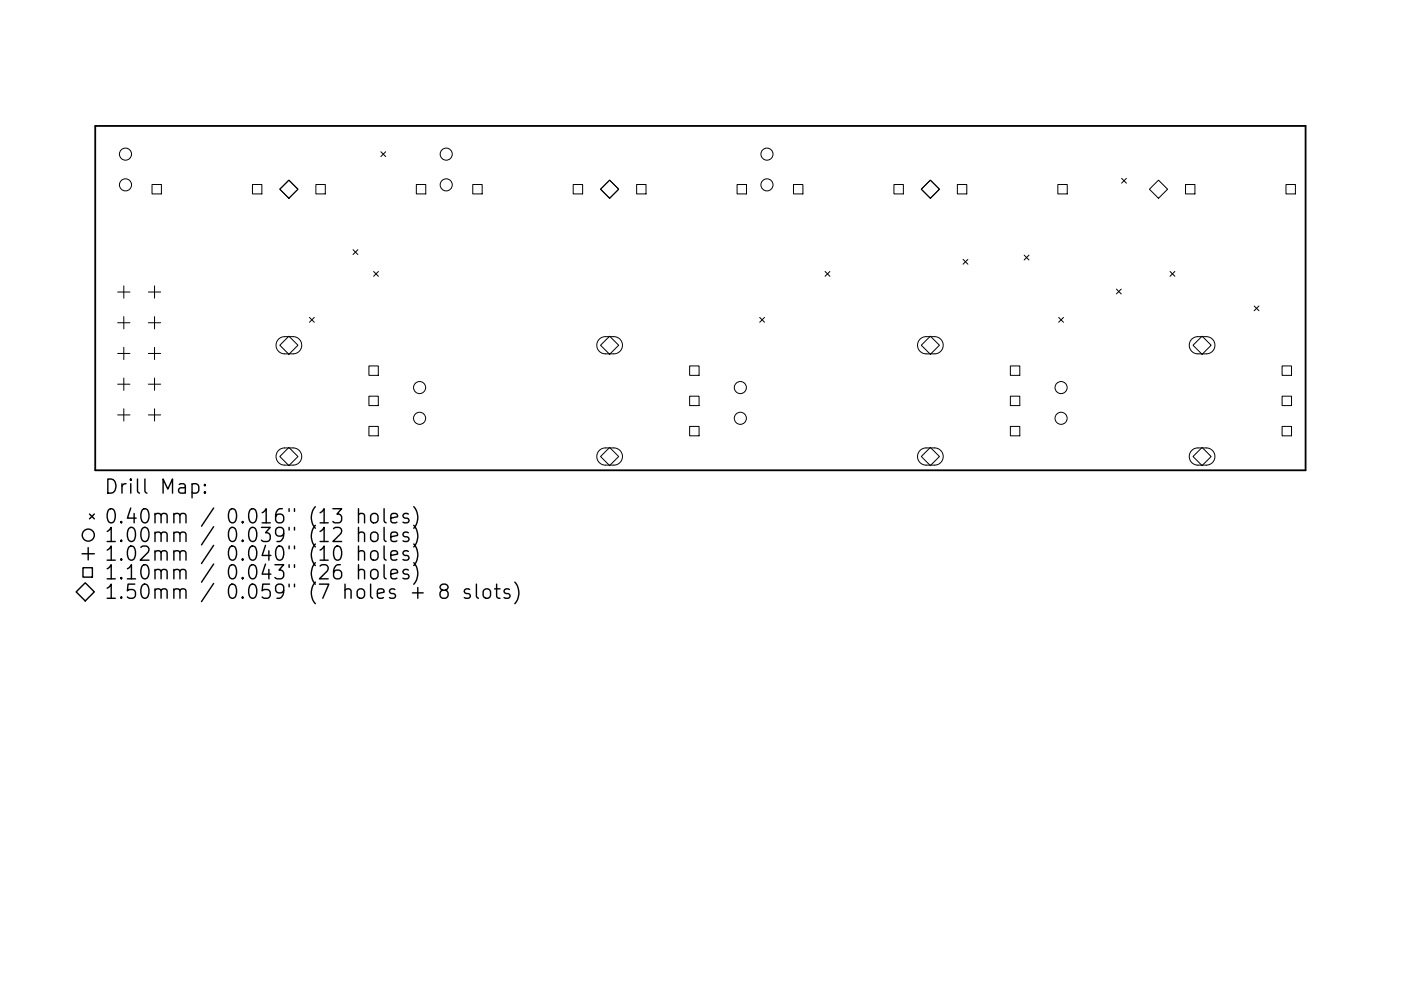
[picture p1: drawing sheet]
<svg xmlns="http://www.w3.org/2000/svg" width="297mm" height="210mm" viewBox="0 0 297 210" stroke-linecap="round" stroke-linejoin="round" font-family="sans-serif">
<defs><g id="words">
<g font-size="4.2">
<text x="22" y="104.8">Drill Map:</text>
<text x="22" y="111.1">0.40mm / 0.016&quot; (13 holes)</text>
<text x="22" y="115">1.00mm / 0.039&quot; (12 holes)</text>
<text x="22" y="119">1.02mm / 0.040&quot; (10 holes)</text>
<text x="22" y="123">1.10mm / 0.043&quot; (26 holes)</text>
<text x="22" y="127.1">1.50mm / 0.059&quot; (7 holes + 8 slots)</text>
</g>
</g></defs>
<path d="M20.2 26.7h256.6v73.1h-256.6z" fill="none" stroke="#000" stroke-width=".38"/>
<g fill="none" stroke="#000" stroke-width=".21">
<path d="M32.2 39.1h2v2h-2zM53.5 39.1h2v2h-2zM61.2 38.2l2 1.9-2 2-1.9-2zM67 39.1h2v2h-2zM80.8 32.2l1 1M81.8 32.2l-1 1M88.3 39.1h2v2h-2zM100.2 39.1h2v2h-2zM121.5 39.1h2v2h-2zM135 39.1h2v2h-2zM156.3 39.1h2v2h-2zM168.2 39.1h2v2h-2z"/>
<path d="M189.5 39.1h2v2h-2zM203 39.1h2v2h-2zM224.3 39.1h2v2h-2zM237.8 37.8l1 1.1M238.8 37.8l-1 1.1M245.6 38.2l2 1.9-2 2-1.9-2zM251.4 39.1h1.9v2h-1.9zM272.7 39.1h1.9v2h-1.9zM74.8 53l1.1 1M75.9 53l-1.1 1M79.2 57.6l1 1M80.2 57.6l-1 1"/>
<path d="M127.3 40.1l2-1.9 1.9 1.9-1.9 2zM174.9 57.6l1.1 1M176 57.6l-1.1 1M195.3 40.1l2-1.9 1.9 1.9-1.9 2zM204.2 55l1 1.1M205.2 55l-1 1.1M217.1 54.1l1.1 1.1M218.2 54.1l-1.1 1.1M248.1 57.6l1 1M249.1 57.6l-1 1M24.9 62h2.6M24.9 68.5h2.6"/>
<path d="M24.9 75h2.6M26.2 60.7v2.6M26.2 67.2v2.6M26.2 73.7v2.6M31.5 62h2.6M31.5 68.5h2.6M31.5 75h2.6M32.8 60.7v2.6M32.8 67.2v2.6M32.8 73.7v2.6M59.1 72l.9-.5 2.1-.1a1.82 1.82 0 0 1 1.9 1.8 1.82 1.82 0 0 1-1.9 1.9h-1.7a1.82 1.82 0 0 1-1.7-1.2 1.82 1.82 0 0 1 .4-1.9zM59.3 73.2l1.9-1.9 2 1.9-2 2z"/>
<path d="M65.6 67.3l1 1.1M66.6 67.3l-1 1.1M78.2 77.6h2v2h-2zM127.1 72l.9-.5 2.2-.1a1.82 1.82 0 0 1 1.8 1.8 1.82 1.82 0 0 1-1.8 1.9h-1.8a1.82 1.82 0 0 1-1.7-1.2 1.82 1.82 0 0 1 .4-1.9zM127.3 73.2l2-1.9 1.9 1.9-1.9 2zM146.2 77.6h2v2h-2zM161.1 67.3l1 1.1M162.1 67.3l-1 1.1M195.1 72l.9-.5 2.2-.1a1.82 1.82 0 0 1 1.8 1.8 1.82 1.82 0 0 1-1.8 1.9h-1.8a1.82 1.82 0 0 1-1.7-1.2 1.82 1.82 0 0 1 .4-1.9zM195.3 73.2l2-1.9 1.9 1.9-1.9 2zM214.2 77.6h2v2h-2zM224.5 67.3l1 1.1"/>
<path d="M225.5 67.3l-1 1.1M236.7 61.3l1 1.1M237.7 61.3l-1 1.1M252.7 72l1-.5 2.1-.1a1.82 1.82 0 0 1 1.8 1.8 1.82 1.82 0 0 1-1.8 1.9h-1.8a1.82 1.82 0 0 1-1.7-1.2 1.82 1.82 0 0 1 .4-1.9zM252.9 73.2l2-1.9 1.9 1.9-1.9 2zM265.9 64.9l1 1M266.9 64.9l-1 1M271.8 77.6h2v2h-2zM24.9 81.5h2.6M24.9 88h2.6M26.2 80.2v2.6M26.2 86.7v2.6"/>
<path d="M31.5 81.5h2.6M31.5 88h2.6M32.8 80.2v2.6M32.8 86.7v2.6M59.1 95.6l.9-.5 2.1-.1a1.82 1.82 0 0 1 1.9 1.9 1.82 1.82 0 0 1-1.9 1.8h-1.7a1.82 1.82 0 0 1-1.7-1.1 1.82 1.82 0 0 1 .4-2zM59.3 96.9l1.9-2 2 2-2 1.9zM78.2 84.1h2v2h-2zM78.2 90.5h2v2h-2zM127.1 95.6l.9-.5 2.2-.1a1.82 1.82 0 0 1 1.8 1.9 1.82 1.82 0 0 1-1.8 1.8h-1.8a1.82 1.82 0 0 1-1.7-1.1 1.82 1.82 0 0 1 .4-2zM127.3 96.9l2-2 1.9 2-1.9 1.9zM146.2 84.1h2v2h-2zM146.2 90.5h2v2h-2z"/>
<path d="M195.1 95.6l.9-.5 2.2-.1a1.82 1.82 0 0 1 1.8 1.9 1.82 1.82 0 0 1-1.8 1.8h-1.8a1.82 1.82 0 0 1-1.7-1.1 1.82 1.82 0 0 1 .4-2zM195.3 96.9l2-2 1.9 2-1.9 1.9zM214.2 84.1h2v2h-2zM214.2 90.5h2v2h-2zM252.7 95.6l1-.5 2.1-.1a1.82 1.82 0 0 1 1.8 1.9 1.82 1.82 0 0 1-1.8 1.8h-1.8a1.82 1.82 0 0 1-1.7-1.1 1.82 1.82 0 0 1 .4-2zM252.9 96.9l2-2 1.9 2-1.9 1.9zM271.8 84.1h2v2h-2zM271.8 90.5h2v2h-2z"/>
<circle cx="26.6" cy="32.7" r="1.28"/>
<circle cx="26.6" cy="39.2" r="1.28"/>
<circle cx="94.6" cy="32.7" r="1.28"/>
<circle cx="94.6" cy="39.2" r="1.28"/>
<circle cx="162.6" cy="32.7" r="1.28"/>
<circle cx="162.6" cy="39.2" r="1.28"/>
<circle cx="89" cy="82.2" r="1.28"/>
<circle cx="89" cy="88.7" r="1.28"/>
<circle cx="157" cy="82.2" r="1.28"/>
<circle cx="157" cy="88.7" r="1.28"/>
<circle cx="225" cy="82.2" r="1.28"/>
<circle cx="225" cy="88.7" r="1.28"/>
</g>
<g fill="none" stroke="#000" stroke-width=".3">
<path d="M17.4 117.5h2.6M18.7 116.2v2.6M19 109.1l1 1M20 109.1l-1 1M40.7 102.8l.9-.2 .6 .6v.9l-.3 .4-.3 .1-.9-.1M43.4 104.3l.2 .2-.2 .1-.1-.1 .1-.2v.3M43.4 102.8l.2 .1-.2 .2-.1-.2 .1-.1v.3M76 109.2a.74 .74 0 0 1 1.3 .2v1.5M76 113.2a.74 .74 0 0 1 1.3 .1v1.6M76 117.1a.74 .74 0 0 1 1.3 .2v1.5M76 107.9v3M76 111.9v3"/>
<path d="M76 115.8v3M76 119.8v3M78.7 113.2a.81 .81 0 0 1 .8-.3 .81 .81 0 0 1 .6 .6v.8a.81 .81 0 0 1-.7 .6 .81 .81 0 0 1-.8-.6v-.8zM78.9 109.1a.81 .81 0 0 1 1.2 .4v.9a.81 .81 0 0 1-.7 .6 .81 .81 0 0 1-.8-.6v-.9zM78.9 117a.81 .81 0 0 1 1.2 .4v.9a.81 .81 0 0 1-.7 .6 .81 .81 0 0 1-.8-.6v-.9zM81.4 107.9v2.6l.5 .4M81.4 111.9v2.6l.5 .4M81.4 115.8v2.6l.5 .4M81.4 119.8v2.6l.5 .4M82.9 109.9l1.4-.3-.2-.5-.8-.2-.4 .5v1.1l.1 .3 .3 .1 .8-.1M82.9 113.9l1.4-.3-.2-.6-.8-.1-.4 .4v1.2l.1 .2 .3 .2 .8-.2M82.9 117.8l1.4-.2-.2-.6-.8-.2-.4 .5v1.1l.1 .3 .3 .1 .8-.1"/>
<path d="M86.6 109.1l-.7-.2-.5 .5 .2 .4 1 .3 .1 .3-.1 .4-.3 .1-.9-.1M86.6 113l-.7-.1-.5 .4 .2 .4 1 .3 .1 .3-.1 .4-.3 .2-.9-.2M86.6 117l-.7-.2-.5 .5 .2 .4 1 .3 .1 .3-.1 .4-.3 .1-.9-.1M87.7 107.5a3.4 3.4 0 0 1 0 4.6M87.7 111.5a3.4 3.4 0 0 1 0 4.5M87.7 115.4a3.4 3.4 0 0 1 0 4.6M87.7 119.4a3.4 3.4 0 0 1 0 4.6M16.2 125.6l1.9-1.9 1.9 1.9-1.9 1.9zM17.6 120.5h2v2h-2zM76 121.1a.75 .75 0 0 1 1.3 .1v1.6M78.7 121.1a.81 .81 0 0 1 .8-.3 .81 .81 0 0 1 .6 .6v.8a.81 .81 0 0 1-.7 .6 .81 .81 0 0 1-.8-.6v-.8zM82.9 121.8l1.4-.3-.2-.5-.8-.2-.4 .4v1.2l.1 .3 .3 .1 .8-.1"/>
<path d="M86.6 121l-.7-.2-.5 .4 .2 .5 1 .3 .1 .2-.1 .5-.3 .1-.9-.1M87.4 125.8h2.3M88.6 124.6v2.3M93.9 125.2l-.3-.1a.62 .62 0 0 1-.3-.7 .62 .62 0 0 1 .6-.5l.8 .2a.62 .62 0 0 1 .3 .6 .62 .62 0 0 1-.6 .5l-.8 .2-.3 .4 .1 .8 .5 .3 .8-.1 .3-.4v-.6l-.6-.6M99.6 125.1l-.7-.2-.5 .5 .2 .4 1 .3 .1 .3-.1 .4-.3 .1-.9-.1M101 123.9v2.6l.4 .4M102.7 125.1a.81 .81 0 0 1 1.3 .4v.9a.81 .81 0 0 1-.8 .6 .81 .81 0 0 1-.8-.6v-.9zM104.9 124.9h1.1M105.3 123.9v2.6l.1 .3 .6 .1M108 125.1l-.7-.2-.4 .5 .1 .4 1 .3 .1 .3-.1 .4-.3 .1-.8-.1M109.1 123.5a3.4 3.4 0 0 1 0 4.6"/>
<circle cx="18.7" cy="113.5" r="1.28"/>
</g>
<use href="#words"/>
</svg>
